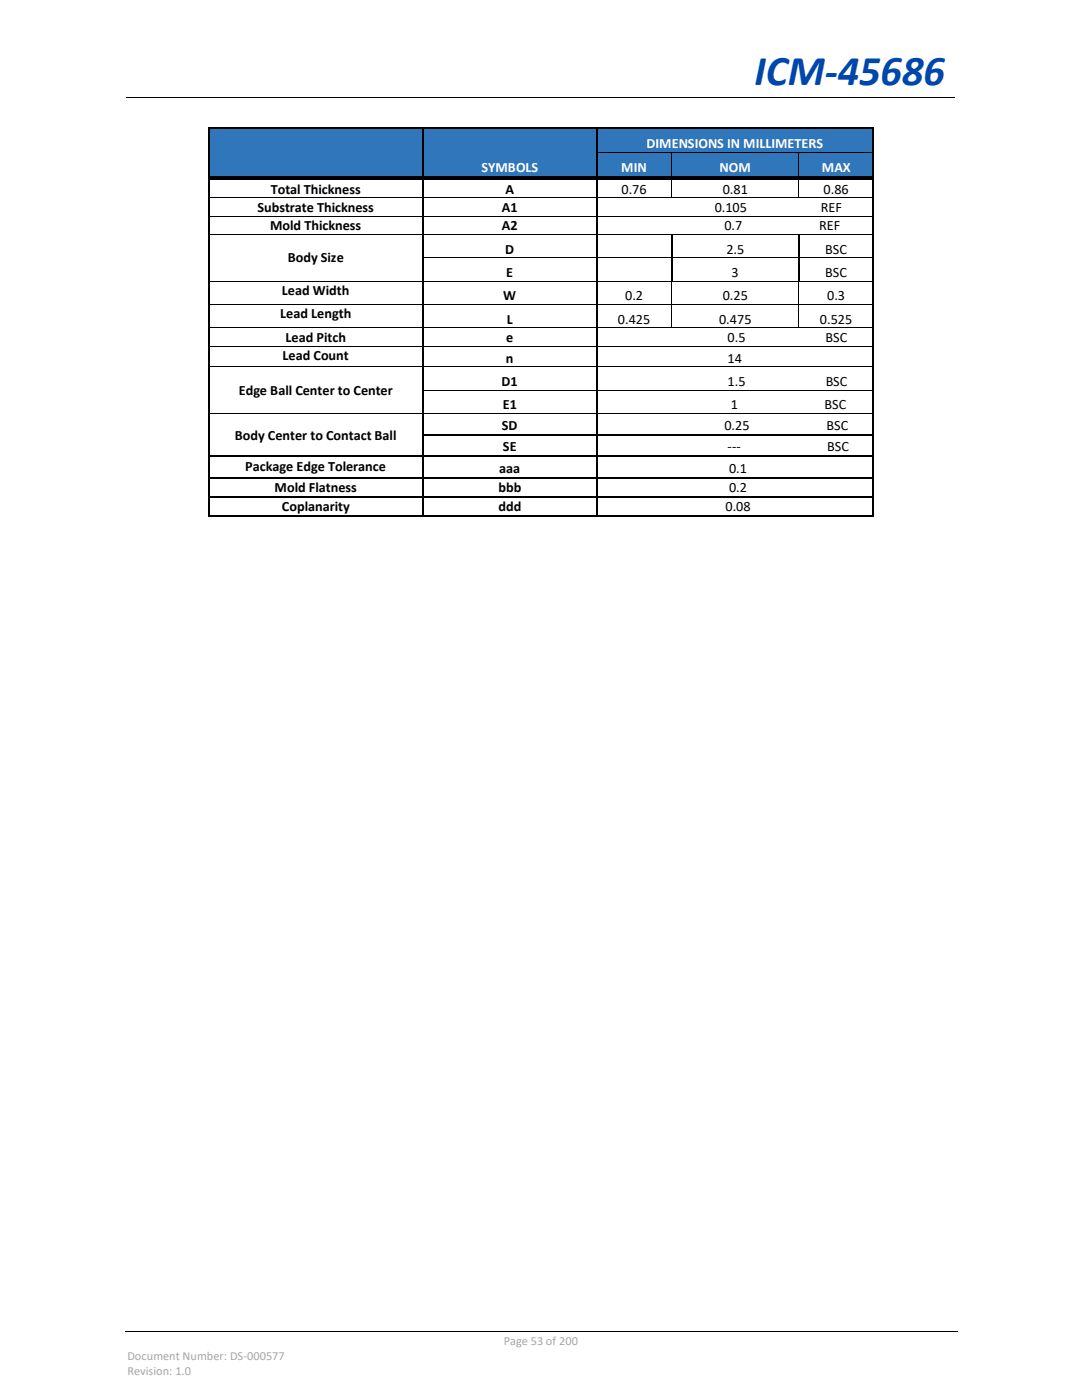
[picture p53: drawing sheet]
<svg xmlns="http://www.w3.org/2000/svg" width="216mm" height="279mm" viewBox="0 0 216 279" stroke-linecap="round" stroke-linejoin="round" font-family="sans-serif">
<defs><g id="words">
<text font-size="8.5" fill="#0046ad" x="150.5" y="17">ICM-45686</text>
<g font-size="2.8" fill="#fff">
<text x="129" y="29.5">DIMENSIONS IN MILLIMETERS</text>
<text x="96.1" y="34.4">SYMBOLS</text>
<text x="124" y="34.4">MIN</text>
<text x="143.6" y="34.4">NOM</text>
<text x="164" y="34.4">MAX</text>
</g>
<g font-size="2.8">
<text x="54" y="38.7">Total Thickness</text>
<text x="100.9" y="38.7">A</text>
<text x="124" y="38.7">0.76</text>
<text x="144.2" y="38.7">0.81</text>
<text x="164.3" y="38.7">0.86</text>
<text x="51.4" y="42.3">Substrate Thickness</text>
<text x="53.9" y="45.9">Mold Thickness</text>
<text x="100.1" y="42.3">A1</text>
<text x="100.1" y="45.9">A2</text>
<text x="142.6" y="42.3">0.105</text>
<text x="144.6" y="45.9">0.7</text>
<text x="163.5" y="45.9">REF</text>
<text x="163.8" y="42.3">REF</text>
<text x="57.4" y="52.4">Body Size</text>
<text x="100.8" y="50.6">D</text>
<text x="144.9" y="50.6">2.5</text>
<text x="164.7" y="50.6">BSC</text>
<text x="56.3" y="58.9">Lead Width</text>
<text x="100.4" y="59.9">W</text>
<text x="101" y="55.3">E</text>
<text x="124.7" y="59.9">0.2</text>
<text x="144.2" y="59.9">0.25</text>
<text x="146" y="55.3">3</text>
<text x="164.7" y="55.3">BSC</text>
<text x="165.1" y="59.9">0.3</text>
<text x="55.9" y="63.5">Lead Length</text>
<text x="101.1" y="64.6">L</text>
<text x="123.3" y="64.6">0.425</text>
<text x="143.5" y="64.6">0.475</text>
<text x="163.6" y="64.6">0.525</text>
<text x="56.4" y="71.8">Lead Count</text>
<text x="57" y="68.2">Lead Pitch</text>
<text x="101" y="68.2">e</text>
<text x="145.2" y="68.2">0.5</text>
<text x="164.8" y="68.2">BSC</text>
<text x="100.1" y="77">D1</text>
<text x="100.9" y="72.4">n</text>
<text x="145.2" y="72.4">14</text>
<text x="145.2" y="77">1.5</text>
<text x="164.8" y="77">BSC</text>
<text x="47.6" y="78.8">Edge Ball Center to Center</text>
<text x="100.3" y="81.7">E1</text>
<text x="145.8" y="81.7">1</text>
<text x="164.5" y="81.7">BSC</text>
<text x="46.9" y="87.7">Body Center to Contact Ball</text>
<text x="100.1" y="85.8">SD</text>
<text x="144.6" y="85.8">0.25</text>
<text x="164.9" y="85.8">BSC</text>
<text x="48.9" y="93.9">Package Edge Tolerance</text>
<text x="99.6" y="94.4">aaa</text>
<text x="100.3" y="90.1">SE</text>
<text x="145.2" y="90.1">---</text>
<text x="145.5" y="94.4">0.1</text>
<text x="165.1" y="90.1">BSC</text>
<text x="54.8" y="98.2">Mold Flatness</text>
<text x="56.2" y="102">Coplanarity</text>
<text x="99.5" y="98.2">bbb</text>
<text x="99.5" y="102">ddd</text>
<text x="144.8" y="102">0.08</text>
<text x="145.5" y="98.2">0.2</text>
</g>
<g font-size="2.5" fill="#a6a6a6">
<text x="100.5" y="268.4">Page 53 of 200</text>
<text x="25.4" y="271.4">Document Number: DS-000577</text>
<text x="25.4" y="274.4">Revision: 1.0</text>
</g>
</g></defs>
<path d="M25.2 19.4h165.3M24.9 265.6h166.1" fill="none" stroke="#000" stroke-width=".2"/>
<path d="M90.1 19.3h.1v.2h-.1z" fill-rule="evenodd" fill="#000"/>
<g fill="#3076bb">
<path d="M41.8 25.7h42.5v4.6h-42.5z" fill-rule="evenodd"/>
<path d="M43.6 25.7h38.8v3.5h-38.8z" fill-rule="evenodd"/>
<path d="M84.5 25.7h34.6v4.6h-34.6z" fill-rule="evenodd"/>
<path d="M86.3 26.8h30.9v3.5h-30.9z" fill-rule="evenodd"/>
<path d="M119.3 25.7h54.8v4.6h-54.8z" fill-rule="evenodd"/>
<path d="M121 26.8h51.4v3.5h-51.4z" fill-rule="evenodd"/>
</g>
<g fill="#000">
<path d="M41.5 25.4h.3v.3h-.3z" fill-rule="evenodd"/>
<path d="M41.5 25.4h.3v.3h-.3z" fill-rule="evenodd"/>
<path d="M84.2 25.4h.3v.3h-.3z" fill-rule="evenodd"/>
<path d="M118.9 25.4h.4v.3h-.4z" fill-rule="evenodd"/>
<path d="M174.1 25.4h.3v.3h-.3z" fill-rule="evenodd"/>
<path d="M174.1 25.4h.3v.3h-.3z" fill-rule="evenodd"/>
</g>
<path d="M41.7 25.7v4.6M41.8 25.6h42.4M84.3 25.7v4.6M84.5 25.6h34.4M119.1 25.7v4.6M119.3 25.6h54.8M174.3 25.7v4.6" fill="none" stroke="#000" stroke-width=".34"/>
<g fill="#3076bb">
<path d="M41.8 30.4h42.5v4.8h-42.5z" fill-rule="evenodd"/>
<path d="M43.6 30.4h38.8v3.5h-38.8z" fill-rule="evenodd"/>
<path d="M84.5 30.4h34.6v4.8h-34.6z" fill-rule="evenodd"/>
<path d="M86.3 31.8h30.9v3.4h-30.9z" fill-rule="evenodd"/>
<path d="M119.3 30.4h14.6v4.8h-14.6z" fill-rule="evenodd"/>
<path d="M121 31.8h11.1v3.4h-11.1z" fill-rule="evenodd"/>
<path d="M134 30.4h25.3v4.8h-25.3z" fill-rule="evenodd"/>
<path d="M135.9 31.8h21.6v3.4h-21.6z" fill-rule="evenodd"/>
<path d="M159.4 30.4h14.7v4.8h-14.7z" fill-rule="evenodd"/>
<path d="M161.3 31.8h11.1v3.4h-11.1z" fill-rule="evenodd"/>
</g>
<g fill="#000">
<path d="M41.5 30.3h.3v.1h-.3z" fill-rule="evenodd"/>
<path d="M41.5 35.2h.3v.8h-.3z" fill-rule="evenodd"/>
<path d="M41.5 39.4h.3v.2h-.3z" fill-rule="evenodd"/>
<path d="M84.2 30.3h.3v.1h-.3z" fill-rule="evenodd"/>
<path d="M84.2 35.9l.3 .1z" fill-rule="evenodd"/>
<path d="M84.2 35.2h.7v.2h-.7z" fill-rule="evenodd"/>
<path d="M84.2 35.7h.7v.2h-.7z" fill-rule="evenodd"/>
<path d="M84.2 39.4h.3v.2h-.3z" fill-rule="evenodd"/>
<path d="M118.9 30.3h.4v.1h-.4z" fill-rule="evenodd"/>
<path d="M118.9 35.9l.4 .1z" fill-rule="evenodd"/>
<path d="M118.9 35.2h.8v.2h-.8z" fill-rule="evenodd"/>
<path d="M118.9 35.7h.8v.2h-.8z" fill-rule="evenodd"/>
<path d="M118.9 39.4h.4v.2h-.4z" fill-rule="evenodd"/>
<path d="M133.9 30.3h.2v.1h-.2z" fill-rule="evenodd"/>
<path d="M133.9 35.9l.2 .1z" fill-rule="evenodd"/>
<path d="M133.9 35.2h.8v.2h-.8z" fill-rule="evenodd"/>
<path d="M133.9 35.7h.8v.2h-.8z" fill-rule="evenodd"/>
<path d="M133.9 39.4h.2v.2h-.2z" fill-rule="evenodd"/>
<path d="M159.3 30.3h.2v.1h-.2z" fill-rule="evenodd"/>
<path d="M159.3 35.9l.2 .1z" fill-rule="evenodd"/>
<path d="M159.3 35.2h.8v.2h-.8z" fill-rule="evenodd"/>
<path d="M159.3 35.7h.8v.2h-.8z" fill-rule="evenodd"/>
<path d="M159.3 39.4h.2v.2h-.2z" fill-rule="evenodd"/>
<path d="M174.1 30.3h.3v.1h-.3z" fill-rule="evenodd"/>
<path d="M174.1 35.2h.3v.8h-.3z" fill-rule="evenodd"/>
<path d="M174.1 39.4h.3v.2h-.3z" fill-rule="evenodd"/>
<path d="M41.5 43.1h.3v.1h-.3z" fill-rule="evenodd"/>
<path d="M41.5 46.7h.3v.1h-.3z" fill-rule="evenodd"/>
<path d="M41.5 51.4h.3v.1h-.3z" fill-rule="evenodd"/>
<path d="M41.5 56h.3v.2h-.3z" fill-rule="evenodd"/>
<path d="M84.2 43.1h.3v.1h-.3z" fill-rule="evenodd"/>
<path d="M84.2 46.7h.3v.1h-.3z" fill-rule="evenodd"/>
<path d="M84.2 51.4h.3v.1h-.3z" fill-rule="evenodd"/>
<path d="M84.2 56h.3v.2h-.3z" fill-rule="evenodd"/>
<path d="M118.9 43.1h.4v.1h-.4z" fill-rule="evenodd"/>
<path d="M118.9 46.7h.4v.1h-.4z" fill-rule="evenodd"/>
<path d="M118.9 51.4h.4v.1h-.4z" fill-rule="evenodd"/>
<path d="M118.9 56h.4v.2h-.4z" fill-rule="evenodd"/>
<path d="M133.8 46.7h.2v.1h-.2z" fill-rule="evenodd"/>
<path d="M133.8 51.4h.4v.1h-.4z" fill-rule="evenodd"/>
<path d="M133.8 56h.2v.2h-.2z" fill-rule="evenodd"/>
<path d="M134 56h.2v.2h-.2z" fill-rule="evenodd"/>
<path d="M134.2 56h.1v.2h-.1z" fill-rule="evenodd"/>
<path d="M159.2 46.7h.2v.1h-.2z" fill-rule="evenodd"/>
<path d="M159.2 51.4h.4v.1h-.4z" fill-rule="evenodd"/>
<path d="M159.2 56h.2v.2h-.2z" fill-rule="evenodd"/>
<path d="M159.4 56h.2v.2h-.2z" fill-rule="evenodd"/>
<path d="M159.6 56h.1v.2h-.1z" fill-rule="evenodd"/>
<path d="M174.1 43.1h.3v.1h-.3z" fill-rule="evenodd"/>
<path d="M174.1 46.7h.3v.1h-.3z" fill-rule="evenodd"/>
<path d="M174.1 51.4h.3v.1h-.3z" fill-rule="evenodd"/>
<path d="M174.1 56h.3v.2h-.3z" fill-rule="evenodd"/>
<path d="M41.5 60.7h.3v.2h-.3z" fill-rule="evenodd"/>
<path d="M41.5 65.4h.3v.1h-.3z" fill-rule="evenodd"/>
<path d="M41.5 69h.3v.2h-.3z" fill-rule="evenodd"/>
<path d="M41.5 73.1h.3v.2h-.3z" fill-rule="evenodd"/>
<path d="M41.5 77.8h.3v.2h-.3z" fill-rule="evenodd"/>
<path d="M84.2 60.7h.3v.2h-.3z" fill-rule="evenodd"/>
<path d="M84.2 65.4h.3v.1h-.3z" fill-rule="evenodd"/>
<path d="M84.2 69h.3v.2h-.3z" fill-rule="evenodd"/>
<path d="M84.2 73.1h.3v.2h-.3z" fill-rule="evenodd"/>
<path d="M84.2 77.8h.3v.2h-.3z" fill-rule="evenodd"/>
<path d="M118.9 60.7h.4v.2h-.4z" fill-rule="evenodd"/>
<path d="M118.9 65.4h.4v.1h-.4z" fill-rule="evenodd"/>
<path d="M118.9 69h.4v.2h-.4z" fill-rule="evenodd"/>
<path d="M118.9 73.1h.4v.2h-.4z" fill-rule="evenodd"/>
<path d="M118.9 77.8h.4v.2h-.4z" fill-rule="evenodd"/>
<path d="M133.9 60.7h.2v.2h-.2z" fill-rule="evenodd"/>
<path d="M133.9 65.4h.2v.1h-.2z" fill-rule="evenodd"/>
<path d="M159.3 60.7h.2v.2h-.2z" fill-rule="evenodd"/>
<path d="M159.3 65.4h.2v.1h-.2z" fill-rule="evenodd"/>
<path d="M174.1 60.7h.3v.2h-.3z" fill-rule="evenodd"/>
<path d="M174.1 65.4h.3v.1h-.3z" fill-rule="evenodd"/>
<path d="M174.1 69h.3v.2h-.3z" fill-rule="evenodd"/>
<path d="M174.1 73.1h.3v.2h-.3z" fill-rule="evenodd"/>
<path d="M174.1 77.8h.3v.2h-.3z" fill-rule="evenodd"/>
<path d="M41.5 82.5h.3v.1h-.3z" fill-rule="evenodd"/>
<path d="M41.5 86.6h.3v.3h-.3z" fill-rule="evenodd"/>
<path d="M41.5 90.9h.3v.3h-.3z" fill-rule="evenodd"/>
<path d="M41.5 95.2h.3v.3h-.3z" fill-rule="evenodd"/>
<path d="M41.5 99h.3v.3h-.3z" fill-rule="evenodd"/>
<path d="M84.2 82.5h.3v.1h-.3z" fill-rule="evenodd"/>
<path d="M84.2 86.6h.3v.3h-.3z" fill-rule="evenodd"/>
<path d="M84.2 90.9h.3v.3h-.3z" fill-rule="evenodd"/>
<path d="M84.2 95.2h.3v.3h-.3z" fill-rule="evenodd"/>
<path d="M84.2 99h.3v.3h-.3z" fill-rule="evenodd"/>
<path d="M118.9 82.5h.4v.1h-.4z" fill-rule="evenodd"/>
<path d="M118.9 86.6h.4v.3h-.4z" fill-rule="evenodd"/>
<path d="M118.9 90.9h.4v.3h-.4z" fill-rule="evenodd"/>
<path d="M118.9 95.2h.4v.3h-.4z" fill-rule="evenodd"/>
<path d="M118.9 99h.4v.3h-.4z" fill-rule="evenodd"/>
<path d="M174.1 82.5h.3v.1h-.3z" fill-rule="evenodd"/>
<path d="M174.1 86.6h.3v.3h-.3z" fill-rule="evenodd"/>
<path d="M174.1 90.9h.3v.3h-.3z" fill-rule="evenodd"/>
<path d="M174.1 95.2h.3v.3h-.3z" fill-rule="evenodd"/>
<path d="M174.1 99h.3v.3h-.3z" fill-rule="evenodd"/>
<path d="M41.5 102.8h.3v.3h-.3z" fill-rule="evenodd"/>
<path d="M41.5 102.8h.3v.3h-.3z" fill-rule="evenodd"/>
<path d="M84.2 102.8h.3v.3h-.3z" fill-rule="evenodd"/>
<path d="M118.9 102.8h.4v.3h-.4z" fill-rule="evenodd"/>
<path d="M174.1 102.8h.3v.3h-.3z" fill-rule="evenodd"/>
<path d="M174.1 102.8h.3v.3h-.3z" fill-rule="evenodd"/>
</g>
<path d="M41.8 30.4h42.4M84.5 30.4h34.4" fill="none" stroke="#3076bb" stroke-width=".2"/>
<g fill="none" stroke="#000" stroke-width=".2">
<path d="M41.8 39.5h42.4M84.5 39.5h34.4M119.3 30.4h14.6M119.3 39.5h14.6M134 30.4v4.8M134 36v3.4M134.1 30.4h25.2M134.1 39.5h25.2M159.4 30.4v4.8M159.4 36v3.4M159.5 30.4h14.6M159.5 39.5h14.6"/>
<path d="M41.8 43.1h42.4M41.8 46.7h42.4M41.8 56.1h42.4M84.5 43.1h34.4M84.5 46.7h34.4M84.5 51.4h34.4M84.5 56.1h34.4M119.3 43.1h54.8M119.3 46.7h14.5M119.3 51.4h14.5M119.3 56.1h14.5M134 46.7h25.2"/>
<path d="M134 56.2v4.5M134.2 51.4h25M134.3 56.1h24.9M159.4 46.7h14.7M159.4 56.2v4.5M159.6 51.4h14.5M159.7 56.1h14.4M41.8 60.8h42.4M41.8 65.5h42.4M41.8 69.1h42.4M41.8 73.2h42.4M84.5 60.8h34.4"/>
<path d="M84.5 65.5h34.4M84.5 69.1h34.4M84.5 73.2h34.4M84.5 77.9h34.4M119.3 60.8h14.6M119.3 65.5h14.6M119.3 69.1h54.8M119.3 73.2h54.8M119.3 77.9h54.8M134 60.9v4.5M134.1 60.8h25.2M134.1 65.5h25.2"/>
<path d="M159.4 60.9v4.5M159.5 60.8h14.6M159.5 65.5h14.6M41.8 82.6h42.4M84.5 82.6h34.4M119.3 82.6h54.8"/>
</g>
<g fill="none" stroke="#000" stroke-width=".34">
<path d="M41.7 30.4v4.8M41.7 36v3.4M41.7 39.6v3.5M84.3 30.4v4.8M84.3 36v3.4M84.3 39.6v3.5M119.1 30.4v4.8M119.1 36v3.4M119.1 39.6v3.5M174.3 30.4v4.8M174.3 36v3.4M174.3 39.6v3.5"/>
<path d="M41.7 43.2v3.5M41.7 46.8v4.6M41.7 51.5v4.5M41.7 56.2v4.5M84.3 43.2v3.5M84.3 46.8v4.6M84.3 51.5v4.5M84.3 56.2v4.5M119.1 43.2v3.5M119.1 46.8v4.6M119.1 51.5v4.5M119.1 56.2v4.5"/>
<path d="M134 46.8v4.6M134 51.5v4.5M159.4 46.8v4.6M159.4 51.5v4.5M174.3 43.2v3.5M174.3 46.8v4.6M174.3 51.5v4.5M174.3 56.2v4.5M41.7 60.9v4.5M41.7 65.5v3.5M41.7 69.2v3.9M41.7 73.3v4.5"/>
<path d="M41.7 78v4.5M84.3 60.9v4.5M84.3 65.5v3.5M84.3 69.2v3.9M84.3 73.3v4.5M84.3 78v4.5M119.1 60.9v4.5M119.1 65.5v3.5M119.1 69.2v3.9M119.1 73.3v4.5M119.1 78v4.5M174.3 60.9v4.5"/>
<path d="M174.3 65.5v3.5M174.3 69.2v3.9M174.3 73.3v4.5M174.3 78v4.5M41.7 82.6v4M41.7 86.9v4M41.7 91.2v4M41.7 95.5v3.5M41.7 99.3v3.5M41.8 91h42.4M41.8 95.4h42.4M41.8 99.1h42.4"/>
<path d="M84.3 82.6v4M84.3 86.9v4M84.3 91.2v4M84.3 95.5v3.5M84.3 99.3v3.5M84.5 86.7h34.4M84.5 91h34.4M84.5 95.4h34.4M84.5 99.1h34.4M119.1 82.6v4M119.1 86.9v4M119.1 91.2v4"/>
<path d="M119.1 95.5v3.5M119.1 99.3v3.5M119.3 86.7h54.8M119.3 91h54.8M119.3 95.4h54.8M119.3 99.1h54.8M174.3 82.6v4M174.3 86.9v4M174.3 91.2v4M174.3 95.5v3.5M174.3 99.3v3.5M41.8 102.9h42.4"/>
<path d="M84.5 102.9h34.4M119.3 102.9h54.8"/>
</g>
<path d="M41.8 35.3h42.4M41.8 35.8h42.4M84.9 35.3h34M84.9 35.8h34M119.7 35.3h14.2M119.7 35.8h14.2M134.7 35.3h24.6M134.7 35.8h24.6M160.1 35.3h14M160.1 35.8h14" fill="none" stroke="#000" stroke-width=".25"/>
<use href="#words"/>
</svg>
